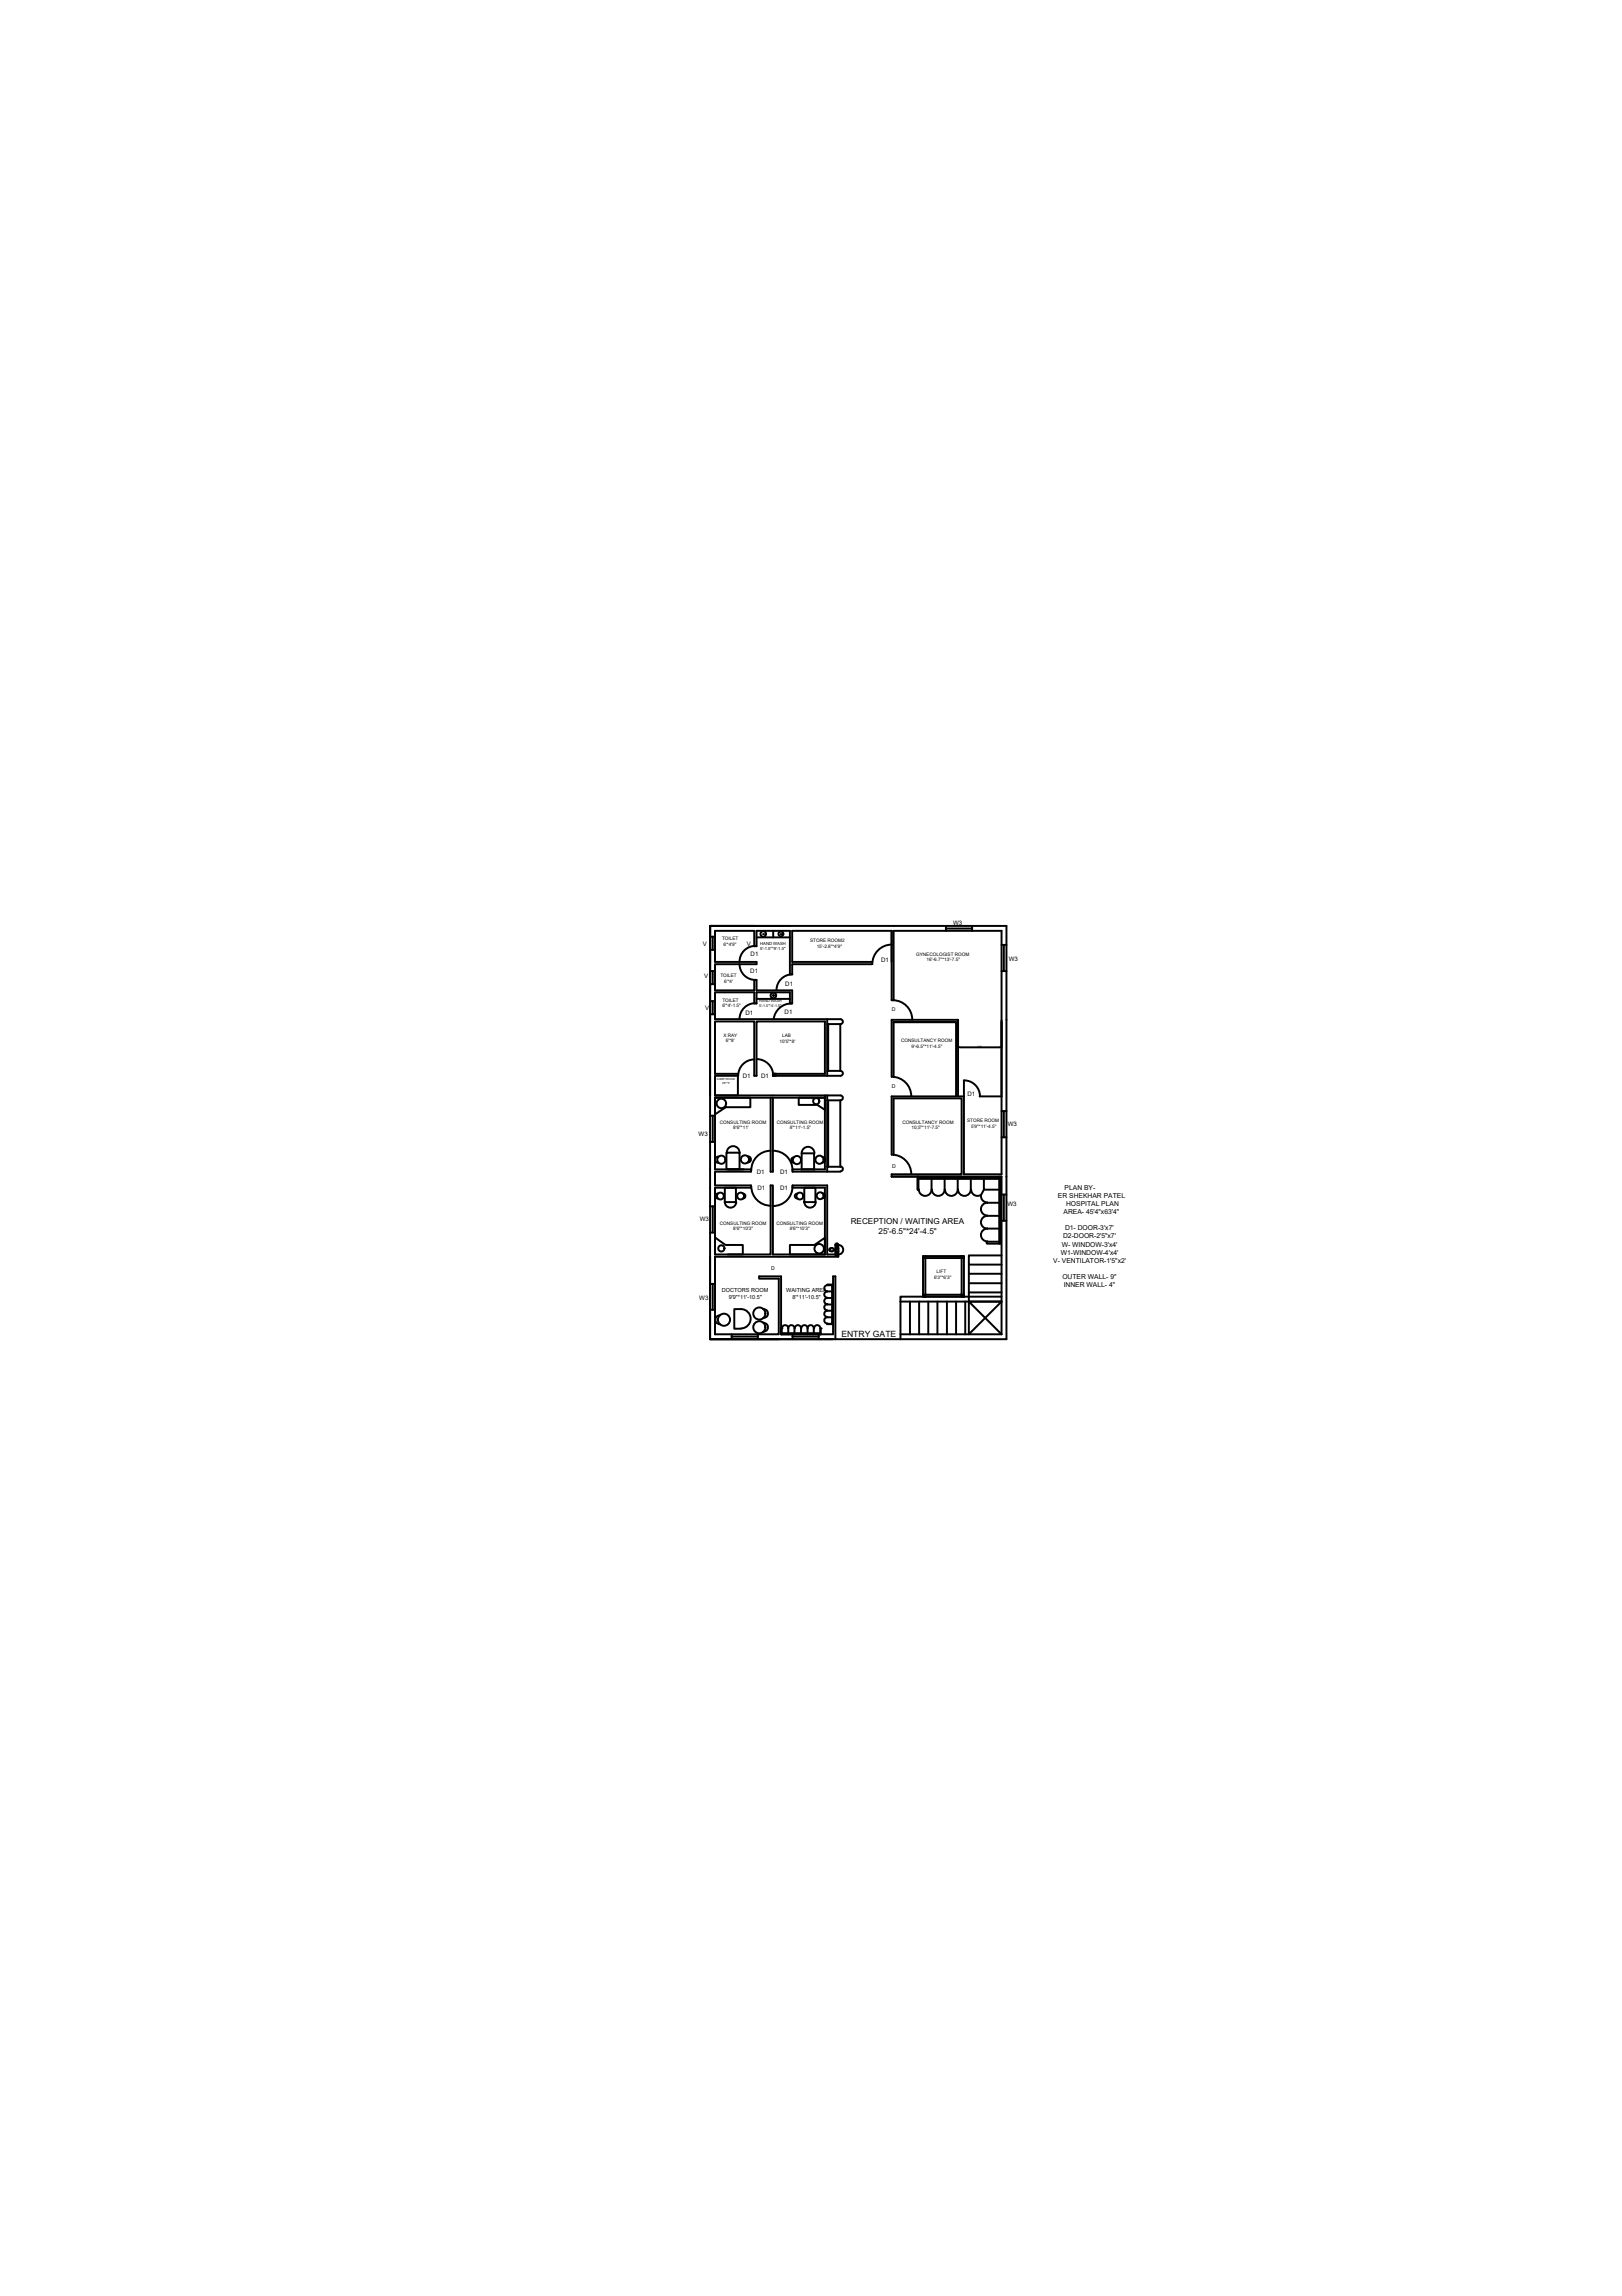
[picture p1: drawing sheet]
<svg xmlns="http://www.w3.org/2000/svg" width="210mm" height="297mm" viewBox="0 0 210 297" stroke-linecap="round" stroke-linejoin="round" font-family="sans-serif">
<defs><g id="words">
<g font-size="1.1">
<text x="110.1" y="158.4">RECEPTION / WAITING AREA</text>
<text x="113.7" y="159.7">25'-6.5&quot;*24'-4.5&quot;</text>
<text x="108.9" y="173">ENTRY GATE</text>
</g>
<g font-size=".9">
<text x="136.9" y="155">ER SHEKHAR PATEL</text>
<text x="137.8" y="153.9">PLAN BY-</text>
<text x="137.4" y="161.3">W- WINDOW-3'x4'</text>
<text x="137.6" y="160.2">D2-DOOR-2'5&quot;x7'</text>
<text x="137.6" y="157.1">AREA- 45'4&quot;x63'4&quot;</text>
<text x="137.8" y="159.2">D1- DOOR-3'x7'</text>
<text x="138" y="156">HOSPITAL PLAN</text>
<text x="136.3" y="163.4">V- VENTILATOR-1'5&quot;x2'</text>
<text x="137.3" y="162.3">W1-WINDOW-4'x4'</text>
<text x="137.5" y="165.5">OUTER WALL- 9&quot;</text>
<text x="137.7" y="166.5">INNER WALL- 4&quot;</text>
</g>
<g font-size=".8">
<text x="123.3" y="119.6">W3</text>
<text x="91" y="122.4">V</text>
<text x="96.7" y="122.4">V</text>
<text x="97.1" y="125.9">D1</text>
<text x="97.1" y="123.7">D1</text>
<text x="114" y="124.4">D1</text>
<text x="130.5" y="124.4">W3</text>
<text x="91.1" y="126.6">V</text>
<text x="91.2" y="130.7">V</text>
<text x="96.5" y="131.3">D1</text>
<text x="101.5" y="131.2">D1</text>
<text x="101.6" y="127.6">D1</text>
<text x="96.1" y="139.5">D1</text>
<text x="125.2" y="141.8">D1</text>
<text x="90.4" y="146.9">W3</text>
<text x="130.4" y="145.7">W3</text>
<text x="97.9" y="151.9">D1</text>
<text x="98" y="154">D1</text>
<text x="90.6" y="158">W3</text>
<text x="130.4" y="156.1">W3</text>
<text x="90.5" y="168.2">W3</text>
</g>
<g font-size=".7">
<text x="115.4" y="130.8">D</text>
<text x="115.4" y="140.7">D</text>
<text x="115.4" y="151.1">D</text>
<text x="93.4" y="167.2">DOCTORS ROOM</text>
<text x="99.8" y="164.3">D</text>
<text x="101.8" y="167.2">WAITING AREA</text>
<text x="94.3" y="168">9'9&quot;*11'-10.5&quot;</text>
<text x="102.6" y="168">8'*11'-10.5&quot;</text>
</g>
<g font-size=".6">
<text x="93.4" y="121.7">TOILET</text>
<text x="93.6" y="122.4">6'*4'9&quot;</text>
<text x="104.8" y="121.9">STORE ROOM2</text>
<text x="105.7" y="122.6">15'-2.8&quot;*4'9&quot;</text>
<text x="118.6" y="123.6">GYNECOLOGIST ROOM</text>
<text x="119.9" y="124.4">16'-6.7&quot;*13'-7.5&quot;</text>
<text x="93.2" y="126.4">TOILET</text>
<text x="93.5" y="129.6">TOILET</text>
<text x="93.5" y="130.3">6'*4'-1.5&quot;</text>
<text x="93.7" y="127.2">6'*4'</text>
<text x="93.6" y="134.1">X RAY</text>
<text x="93.9" y="134.8">6'*8'</text>
<text x="100.9" y="134.9">10'5&quot;*8'</text>
<text x="101.2" y="134.2">LAB</text>
<text x="116.6" y="134.9">CONSULTANCY ROOM</text>
<text x="118" y="135.6">9'-6.5&quot;*11'-4.5&quot;</text>
<text x="93.2" y="145.4">CONSULTING ROOM</text>
<text x="94.9" y="146.1">8'6&quot;*11'</text>
<text x="100.5" y="145.4">CONSULTING ROOM</text>
<text x="102.2" y="146.1">8'*11'-1.5&quot;</text>
<text x="116.8" y="145.4">CONSULTANCY ROOM</text>
<text x="118" y="146.1">10;5&quot;*11'-7.5&quot;</text>
<text x="125.2" y="145.2">STORE ROOM</text>
<text x="125.7" y="145.9">5'9&quot;*11'-4.5&quot;</text>
<text x="93.2" y="158.4">CONSULTING ROOM</text>
<text x="94.9" y="159.2">8'6&quot;*10'3&quot;</text>
<text x="100.5" y="158.4">CONSULTING ROOM</text>
<text x="102.2" y="159.2">8'6&quot;*10'3&quot;</text>
<text x="120.9" y="165.4">6'3&quot;*6'3&quot;</text>
<text x="121.2" y="164.7">LIFT</text>
</g>
<g font-size=".5">
<text x="98.4" y="122.2">HAND WASH</text>
<text x="98.4" y="122.9">5'-1.5&quot;*9'-1.5&quot;</text>
<text x="98.2" y="129.7">HAND WASH</text>
<text x="98.2" y="130.2">5'-1.5&quot;*4'-1.5&quot;</text>
</g>
<g font-size=".4">
<text x="92.7" y="139.8">COMP.ROOM</text>
<text x="93.5" y="140.2">3'6&quot;*3'</text>
</g>
<text font-size=".2" x="126.6" y="135.4">6'-8&quot;</text>
</g></defs>
<!-- layer: 0 -->
<g fill="none" stroke="#000" stroke-width=".25">
<path d="M91.9 119.8h38.3v53.5h-38.3zM122.4 119.8v.6M125.8 119.8v.6M91.9 125.6h.6M91.9 122.9h.6M91.9 121.2h.6M91.9 127.3h.6M91.9 131.2h.6M91.9 129.5h.6M92.2 121.2v1.7M92.2 125.6v1.7M92.2 129.5v1.7"/>
<path d="M95.5 139.2h-3v2.5M95.7 124.7a2.05 2.05 0 0 0 2.1 2.1M97.6 137.1a2.1 2.1 0 0 0-2.1 2.1M97.8 129.8a2.05 2.05 0 0 0-2.1 2M97.8 122.4a2.05 2.05 0 0 0-2.1 2M97.9 129.2h4.3M97.9 121.3h4.3M97.9 137a2.14 2.14 0 0 1 2.2 2.2M98.7 120.8h.1M100 138.9h6.8v-6.7h-8.9v7h-.3v-7h-5.1v6.7h3v2.8h-3M100.1 120.4v.9M100.4 138.9h-.4v.3h8.7"/>
<path d="M101 120.8h.1M102.4 129.8a2.31 2.31 0 0 0-2.3 2M102.5 126.1h-.3v-5.7h-4.3v2h-.3v-2h-5.1v4h5.4v.3h-5.4v3.4h5.1v-1.3h.3v1.3h4.6v1.7h-.3v-1.4h-4.3v1.4h-.3v-1.4h-5.1v3.5h16.2M102.5 126.1a2.05 2.05 0 0 0-2 2M107 131.9v7.3M107 132.5h1.7v6h-1.7M107.1 132.5v6M107.2 132.5v6M108.8 131.9a.32 .32 0 0 1 .3 .3 .32 .32 0 0 1-.3 .3M108.8 138.5a.32 .32 0 0 1 .3 .4 .32 .32 0 0 1-.3 .3M112.8 124.7h-10.3v1.4M115.4 120.4v9h.2v-9h14v31.5h-4.9v-12.1a2.05 2.05 0 0 1 2.1 2"/>
<path d="M115.4 120.4h-12.9v4h10.3M115.4 120.4v4M115.4 122.2a2.52 2.52 0 0 0-2.5 2.5M115.5 129.4a2.52 2.52 0 0 1 2.6 2.5M115.6 132.2h8.1v9.6h-8.3v7.6a2.52 2.52 0 0 1 2.5 2.5M115.6 132.2h8.1M115.6 132.2v7.1M122.4 120.1h3.4M124.2 135.5h5.2M129.6 122.2h.6M129.6 125.6h.6M129.9 122.2v3.4"/>
<path d="M91.9 144.3h.6M91.9 147.7h.6M91.9 156.1h.6M91.9 159.5h.6M92.2 144.3v3.4M92.2 156.1v3.4M92.5 142h4.6v1.2h-3.2l-1.4 1zM92.5 141.7h16.2M92.9 154.4a.32 .32 0 0 0-.3 .3 .32 .32 0 0 0 .3 .4M93 149.6a.4 .4 0 0 0-.5 .4 .4 .4 0 0 0 .5 .4M93.8 153.7h1.4v1.8h-1.4zM93.8 155.5a.74 .74 0 0 0 .7 .7 .74 .74 0 0 0 .8-.7"/>
<path d="M94 149.1h1.7v2.2h-1.7zM94.1 149.1a.83 .83 0 0 1 .8-.8 .83 .83 0 0 1 .8 .8M96.1 154.4a.32 .32 0 0 1 .4 .3 .32 .32 0 0 1-.4 .4M96.8 149.6a.4 .4 0 0 1 .4 .4 .4 .4 0 0 1-.4 .4M97.2 153.5a2.52 2.52 0 0 0 2.5 2.5M99.7 142v9.6h.3v-9.6h-7.5v9.3h4.7v.3h-4.7v1.8h4.7v.3h-4.7v8.6h7.2v-8.9h.3v8.9h6.8v-8.6h-4.2v-.3h4.4v8.9h1.5l-.1 .1h-.2l-.1-.4M99.7 148.9a2.52 2.52 0 0 0-2.5 2.5M100 142h6.8M100 148.9a2.52 2.52 0 0 1 2.6 2.5M102.6 153.5a2.52 2.52 0 0 1-2.6 2.5M102.8 149.7a.36 .36 0 0 0-.4 .4 .36 .36 0 0 0 .4 .3M103.2 154.4a.32 .32 0 0 0-.3 .3 .32 .32 0 0 0 .3 .4"/>
<path d="M103.4 142h3.4v1.6l-1-.7h-2.4zM103.7 151.3v-2.1h1.7v2.1M103.7 149.2a.83 .83 0 0 1 .9-.8 .83 .83 0 0 1 .8 .8M104.1 153.7h1.4v1.8h-1.4zM104.1 155.5a.74 .74 0 0 0 .7 .7 .74 .74 0 0 0 .8-.7M106.4 149.7a.36 .36 0 0 1 .4 .3 .36 .36 0 0 1-.4 .4M106.4 154.4a.32 .32 0 0 1 .4 .3 .32 .32 0 0 1-.4 .3M106.8 141.7v9.6h-4.2v.3h6.1M107 141.7v9.9M107 142.4h1.7v8.5h-1.7M107.1 142.4v8.5M107.2 142.4v8.5"/>
<path d="M108.8 141.7a.32 .32 0 0 1 .3 .3 .32 .32 0 0 1-.3 .4M108.8 150.9a.32 .32 0 0 1 .3 .3 .32 .32 0 0 1-.3 .3M115.6 149.4v-7.3h8.8v9.8h-9v.3h14.2v20.4M117.9 141.8a2.52 2.52 0 0 0-2.5-2.5v-7.4h8.6v9.9h.7M118.7 152.2v1.7M118.9 152.3h10.4M118.9 152.5h10.5M118.9 152.2v1.7M120.6 152.5v1.4a.83 .83 0 0 1-.9 .8 .83 .83 0 0 1-.8-.8h-.1M122.2 152.5v1.4a.83 .83 0 0 1-.8 .8 .83 .83 0 0 1-.8-.8M123.9 152.5v1.4a.83 .83 0 0 1-.8 .8 .83 .83 0 0 1-.8-.8M125.6 152.5v1.4a.83 .83 0 0 1-.8 .8 .83 .83 0 0 1-.8-.8"/>
<path d="M125.7 153.9a.83 .83 0 0 0 1.2 .7M126.8 141.8h2.8M127 154.6a.83 .83 0 0 0 .8 1M127.3 152.5v1.4h2.1M127.3 153.9l-.4 .7M127.7 158.9h1.7M127.8 158.9a.83 .83 0 0 0-.9 .9 .83 .83 0 0 0 .9 .8M129.3 152.2v8.7M129.4 155.6h-1.6a.83 .83 0 0 0-.9 .8 .83 .83 0 0 0 .9 .9M129.4 157.3h-1.6a.83 .83 0 0 0-.9 .8 .83 .83 0 0 0 .9 .8M129.4 152.2v8.7h-1.7M129.6 143.7h.6"/>
<path d="M129.6 147.1h.6M129.6 154.5h.6M129.6 157.9h.6M129.9 143.7v3.4M129.9 154.5v3.4M91.9 173.3h15.9M91.9 166.1h.6M91.9 169.4h.6M92.2 166.1v3.3M92.5 160.1l1.4 1h2.2v1.2M93.2 170.2a.57 .57 0 0 0-.6 .5 .57 .57 0 0 0 .6 .6M94.2 162.3h1.8"/>
<path d="M94.7 172.6v.7M94.7 172.9h3.4M95.9 169.4h-.9v2.5h.9M95.9 169.4a1.25 1.25 0 0 1 1.2 1.2 1.25 1.25 0 0 1-1.2 1.3M98.1 172.6v.7M98.8 169.4a.57 .57 0 0 1 .6 .5 .57 .57 0 0 1-.6 .6M98.8 171.1a.57 .57 0 0 1 .6 .6 .57 .57 0 0 1-.6 .6M101.1 172.5h5.1M101.1 171.9h.1M101.2 171.9v.7M102 171.9v.7M102.2 161.1h3.2l1.4-1v2.2h-4.6z"/>
<path d="M102.6 172.6v.7M102.6 172.9h3.3M102.8 171.8a.4 .4 0 0 0-.4-.4 .4 .4 0 0 0-.4 .4 .4 .4 0 0 0-.4-.4 .4 .4 0 0 0-.4 .5M102.8 171.9v.7M102.9 171.8a.4 .4 0 0 1 .4-.4 .4 .4 0 0 1 .4 .4M103.7 171.9v.7M103.7 171.8a.4 .4 0 0 1 .4-.4 .4 .4 0 0 1 .4 .4 .4 .4 0 0 1 .4-.4 .4 .4 0 0 1 .4 .4M104.5 171.9v.7M105.3 171.9v.7M105.4 171.8a.4 .4 0 0 1 .4-.4 .4 .4 0 0 1 .4 .4M105.9 172.6v.7M106.2 171.9v.7"/>
<path d="M106.2 171.9h.1M107 166.2h.1M107 171.3h.1M107 167.1h.8M107 168.8h.8M107 171.3h.8M107 166.2h.8M107.1 167.1a.4 .4 0 0 0-.4 .4 .4 .4 0 0 0 .4 .4M107.5 161.5a.19 .19 0 0 0-.2 .2 .19 .19 0 0 0 .2 .2M107.7 166.3v5M107.8 166.3v5M107.8 166.3h-.7a.4 .4 0 0 0-.4 .4 .4 .4 0 0 0 .4 .4"/>
<path d="M107.8 167.9h-.7a.4 .4 0 0 0-.4 .4 .4 .4 0 0 0 .4 .4 .4 .4 0 0 0-.4 .4 .4 .4 0 0 0 .4 .4M107.8 169.6h-.7a.4 .4 0 0 0-.4 .4 .4 .4 0 0 0 .4 .4M107.8 170.4h-.7a.4 .4 0 0 0-.4 .4 .4 .4 0 0 0 .4 .4M108.1 161.1v.9h.4M108.1 161l.2-.1 .2 .1M108.1 161.1h.4v.9M108.1 161.5h.4M108.3 161.3v-.1l.2 .3v.5l-.2 .2-.1-.2zM108.5 162v.6h-16v10h8.3v-7.2h-2.6v-.3h2.9v7.5h6.7v-7.5h.3v8.2M108.5 161.1a.61 .61 0 0 1 .6 .6 .61 .61 0 0 1-.6 .6M116.5 168.4h13.1l-4.2 4.2v-4.2M116.5 172.6h13.1"/>
<path d="M116.5 168.4v4.9M117.8 168.4v4.2M118.9 168.4v4.2M119.5 162.5h5.2v5.3h-5.2zM119.5 167.8h-3v.6M119.5 162.5l.2 .3h-.2h.2v-.3l-.2 .3M119.5 167.5h.2v.3zM119.5 167.8h10.1M119.7 162.8h4.7v4.7h-4.7zM119.7 167.5l-.2 .3M120.1 168.4v4.2M121.3 168.4v4.2"/>
<path d="M122.5 168.4v4.2M123.7 168.4v4.2M124.4 162.5v.3l.3-.3v.3h-.3zM124.4 167.5h.3l-.3 .3zM124.4 167.5l.3 .3M124.4 162.5l.3 .3M124.9 168.4v4.2M125.4 167.2h4.2M125.4 166h4.2M125.4 164.8h4.2M125.4 163.6h4.2M129.4 160.6h-1.6l-.1 .1 .1 .2"/>
<path d="M129.6 162.4h-4.2v6l4.2 4.2"/>
<circle cx="98.8" cy="120.8" r=".36"/>
<circle cx="100.1" cy="128.8" r=".36"/>
<circle cx="100.1" cy="128.8" r=".06"/>
<circle cx="101.1" cy="120.8" r=".32"/>
<circle cx="93.2" cy="154.7" r=".44"/>
<circle cx="93.4" cy="150" r=".53"/>
<circle cx="93.4" cy="142.8" r=".61"/>
<circle cx="95.8" cy="154.7" r=".44"/>
<circle cx="96.4" cy="150" r=".53"/>
<circle cx="103.1" cy="150.1" r=".53"/>
<circle cx="103.5" cy="154.7" r=".44"/>
<circle cx="105.6" cy="142.5" r=".4"/>
<circle cx="106.1" cy="150" r=".53"/>
<circle cx="106.1" cy="154.7" r=".44"/>
<circle cx="93.4" cy="161.5" r=".4"/>
<circle cx="93.7" cy="170.7" r=".78"/>
<circle cx="98.3" cy="169.9" r=".78"/>
<circle cx="98.3" cy="171.7" r=".78"/>
<circle cx="106" cy="161.6" r=".61"/>
<circle cx="107.7" cy="161.7" r=".23"/>
</g>
<path d="M124 135.5h.2zM129.4 135.5h.2z" fill="#000" stroke="#000" stroke-width=".13"/>
<use href="#words"/>
</svg>
